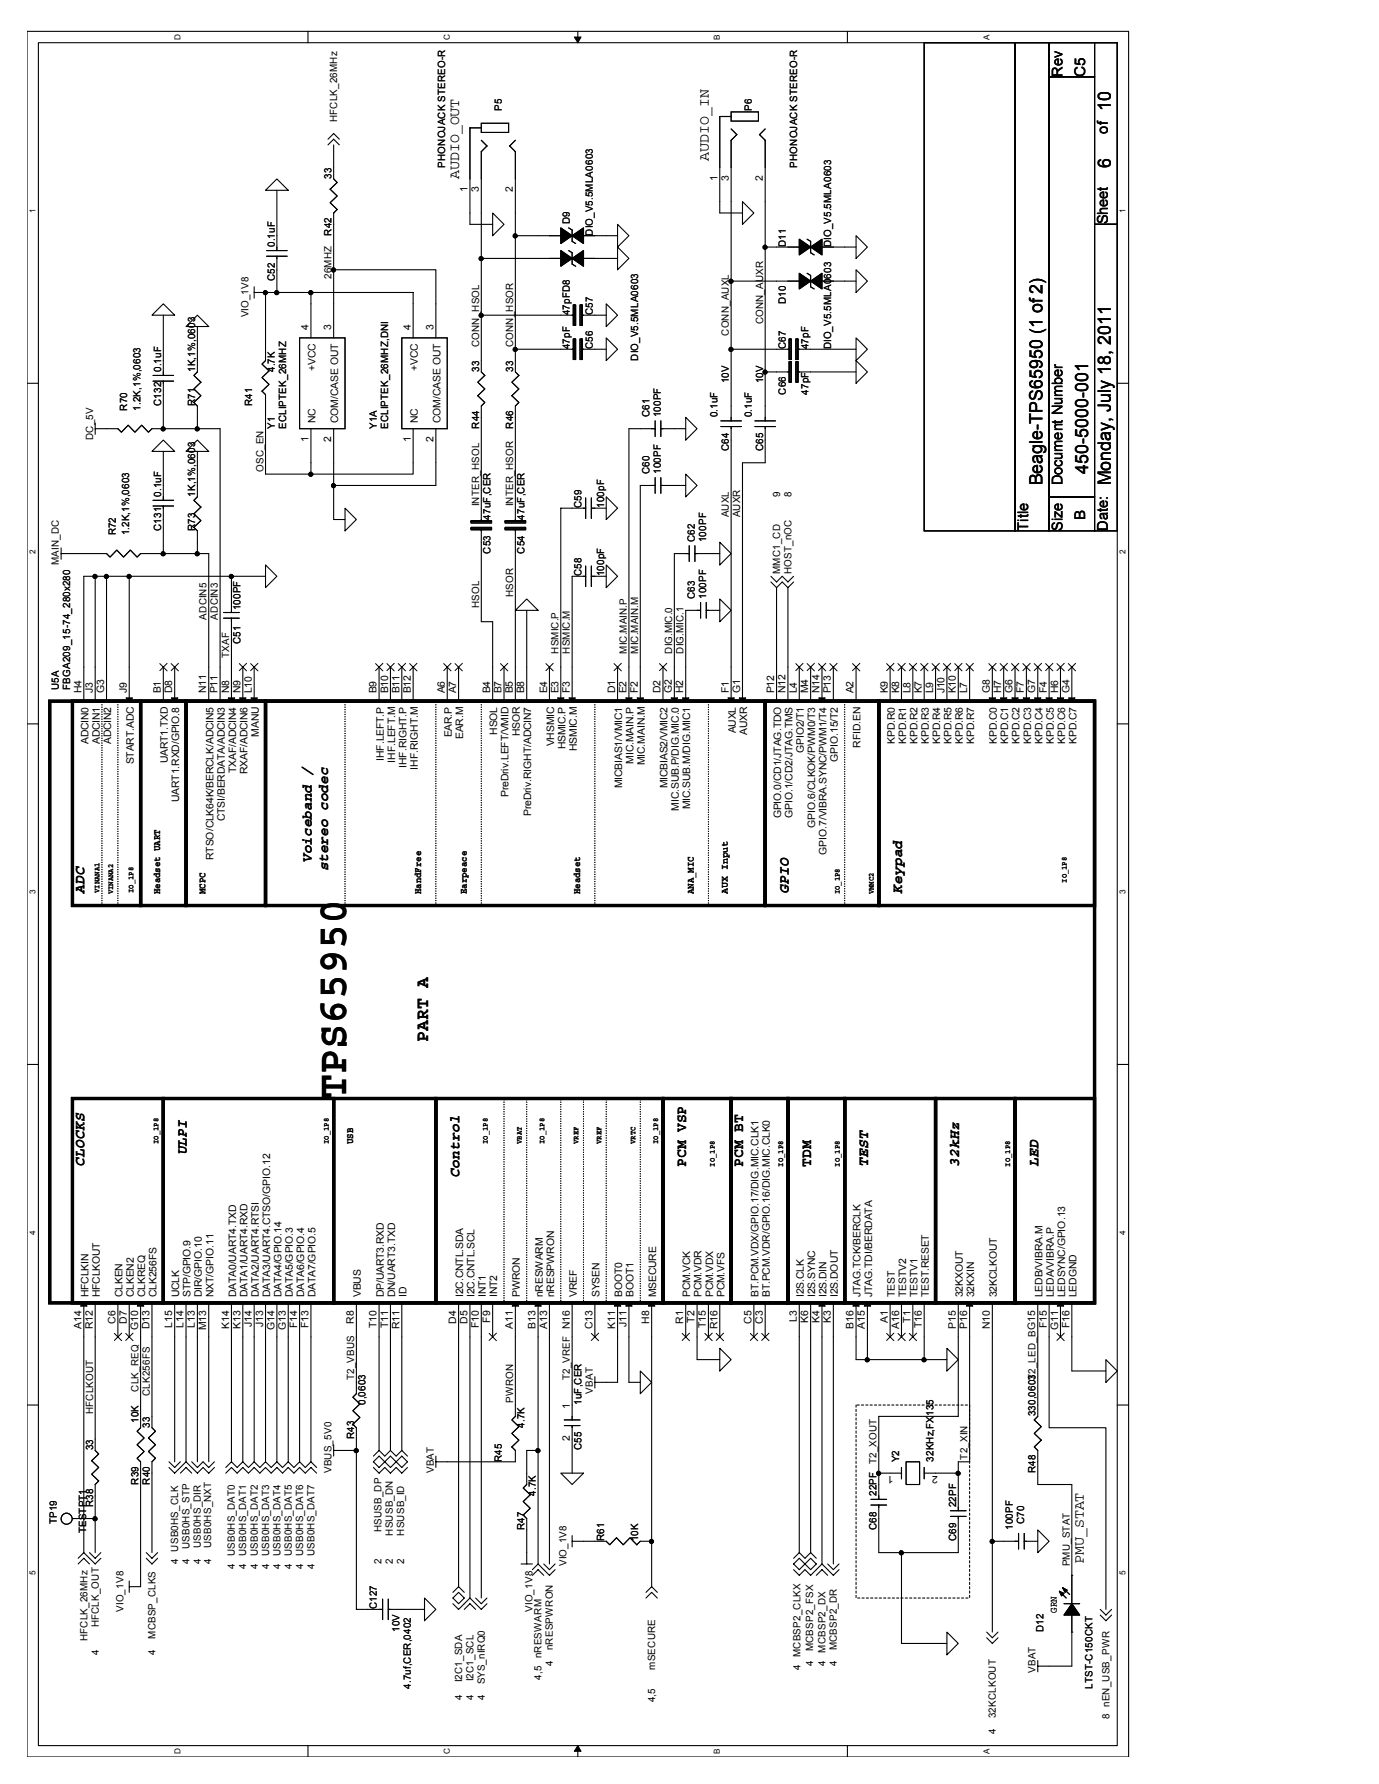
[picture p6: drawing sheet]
<svg xmlns="http://www.w3.org/2000/svg" width="216mm" height="279mm" viewBox="0 0 216 279" stroke-linecap="round" stroke-linejoin="round" font-family="sans-serif">
<defs><g id="words">
<text font-size="6.6" x="54.2" y="172" transform="rotate(-90 54.2 172)">TPS65950</text>
<g font-size="2.8">
<text x="173.9" y="17.4" transform="rotate(-90 173.9 17.4)">10</text>
<text x="173.9" y="26.2" transform="rotate(-90 173.9 26.2)">6</text>
<text x="163.2" y="76" transform="rotate(-90 163.2 76)">Beagle-TPS65950 (1 of 2)</text>
<text x="170.3" y="74.3" transform="rotate(-90 170.3 74.3)">450-5000-001</text>
<text x="173.9" y="76" transform="rotate(-90 173.9 76)">Monday, July 18, 2011</text>
<text x="67.1" y="163.2" transform="rotate(-90 67.1 163.2)">PART A</text>
</g>
<g font-size="2.3">
<text x="166.3" y="12" transform="rotate(-90 166.3 12)">Rev</text>
<text x="169.9" y="12" transform="rotate(-90 169.9 12)">C5</text>
<text x="173.4" y="20.9" transform="rotate(-90 173.4 20.9)">of</text>
<text x="71.9" y="28" transform="rotate(-90 71.9 28)">AUDIO_OUT</text>
<text x="111" y="25.2" transform="rotate(-90 111 25.2)">AUDIO_IN</text>
<text x="173.4" y="35.1" transform="rotate(-90 173.4 35.1)">Sheet</text>
<text x="166.3" y="76" transform="rotate(-90 166.3 76)">Document Number</text>
<text x="161" y="83.1" transform="rotate(-90 161 83.1)">Title</text>
<text x="166.3" y="83.1" transform="rotate(-90 166.3 83.1)">Size</text>
<text x="169.9" y="81.4" transform="rotate(-90 169.9 81.4)">B</text>
<text x="173.4" y="83.1" transform="rotate(-90 173.4 83.1)">Date:</text>
<text x="48.8" y="135.1" transform="rotate(-90 48.8 135.1)">Voiceband /</text>
<text x="51.4" y="136.5" transform="rotate(-90 51.4 136.5)">stereo codec</text>
<text x="13.3" y="140" transform="rotate(-90 13.3 140)">ADC</text>
<text x="123.5" y="140" transform="rotate(-90 123.5 140)">GPIO</text>
<text x="141.3" y="140" transform="rotate(-90 141.3 140)">Keypad</text>
<text x="13.3" y="182.7" transform="rotate(-90 13.3 182.7)">CLOCKS</text>
<text x="29.3" y="180.9" transform="rotate(-90 29.3 180.9)">ULPI</text>
<text x="71.9" y="184.5" transform="rotate(-90 71.9 184.5)">Control</text>
<text x="107.4" y="182.7" transform="rotate(-90 107.4 182.7)">PCM VSP</text>
<text x="116.3" y="182.7" transform="rotate(-90 116.3 182.7)">PCM BT</text>
<text x="127" y="182.7" transform="rotate(-90 127 182.7)">TDM</text>
<text x="135.9" y="182.7" transform="rotate(-90 135.9 182.7)">TEST</text>
<text x="150.2" y="182.7" transform="rotate(-90 150.2 182.7)">32kHz</text>
<text x="162.6" y="182.7" transform="rotate(-90 162.6 182.7)">LED</text>
<text x="169.7" y="244.9" transform="rotate(-90 169.7 244.9)">PMU_STAT</text>
</g>
<g font-size="1.6">
<text x="78.6" y="17.4" transform="rotate(-90 78.6 17.4)">P5</text>
<text x="117.7" y="17.4" transform="rotate(-90 117.7 17.4)">P6</text>
<text x="52.8" y="19.1" transform="rotate(-90 52.8 19.1)">HFCLK_26MHz</text>
<text x="51.9" y="28" transform="rotate(-90 51.9 28)">33</text>
<text x="69.7" y="26.2" transform="rotate(-90 69.7 26.2)">PHONOJACK STEREO-R</text>
<text x="112.3" y="28.4" transform="rotate(-90 112.3 28.4)">1</text>
<text x="114.1" y="28.4" transform="rotate(-90 114.1 28.4)">3</text>
<text x="119.4" y="28.4" transform="rotate(-90 119.4 28.4)">2</text>
<text x="124.8" y="26.2" transform="rotate(-90 124.8 26.2)">PHONOJACK STEREO-R</text>
<text x="73.2" y="30.1" transform="rotate(-90 73.2 30.1)">1</text>
<text x="75" y="30.1" transform="rotate(-90 75 30.1)">3</text>
<text x="80.3" y="30.1" transform="rotate(-90 80.3 30.1)">2</text>
<text x="89.2" y="35.1" transform="rotate(-90 89.2 35.1)">D9</text>
<text x="43" y="38.7" transform="rotate(-90 43 38.7)">0.1uF</text>
<text x="51.9" y="36.9" transform="rotate(-90 51.9 36.9)">R42</text>
<text x="92.8" y="36.9" transform="rotate(-90 92.8 36.9)">DIO_V5.5MLA0603</text>
<text x="123" y="38.7" transform="rotate(-90 123 38.7)">D11</text>
<text x="130.1" y="38.7" transform="rotate(-90 130.1 38.7)">DIO_V5.5MLA0603</text>
<text x="43" y="44" transform="rotate(-90 43 44)">C52</text>
<text x="51.9" y="43.7" transform="rotate(-90 51.9 43.7)">26MHZ</text>
<text x="123" y="47.6" transform="rotate(-90 123 47.6)">D10</text>
<text x="38.9" y="49.7" transform="rotate(-90 38.9 49.7)">VIO_1V8</text>
<text x="48.3" y="51.7" transform="rotate(-90 48.3 51.7)">4</text>
<text x="51.9" y="51.7" transform="rotate(-90 51.9 51.7)">3</text>
<text x="64.3" y="51.7" transform="rotate(-90 64.3 51.7)">4</text>
<text x="67.9" y="51.7" transform="rotate(-90 67.9 51.7)">3</text>
<text x="89.2" y="49.4" transform="rotate(-90 89.2 49.4)">47pFD8</text>
<text x="92.8" y="49.4" transform="rotate(-90 92.8 49.4)">C57</text>
<text x="114.1" y="52.6" transform="rotate(-90 114.1 52.6)">CONN_AUXL</text>
<text x="119.5" y="50.8" transform="rotate(-90 119.5 50.8)">CONN_AUXR</text>
<text x="25.2" y="58.3" transform="rotate(-90 25.2 58.3)">0.1uF</text>
<text x="30.6" y="58.3" transform="rotate(-90 30.6 58.3)">1K,1%,0603</text>
<text x="43" y="58.3" transform="rotate(-90 43 58.3)">4.7K</text>
<text x="49.4" y="58.1" transform="rotate(-90 49.4 58.1)">+VCC</text>
<text x="65.4" y="58.1" transform="rotate(-90 65.4 58.1)">+VCC</text>
<text x="75" y="58.3" transform="rotate(-90 75 58.3)">33</text>
<text x="75" y="54.4" transform="rotate(-90 75 54.4)">CONN_HSOL</text>
<text x="80.3" y="58.3" transform="rotate(-90 80.3 58.3)">33</text>
<text x="80.3" y="54.4" transform="rotate(-90 80.3 54.4)">CONN_HSOR</text>
<text x="89.2" y="54.7" transform="rotate(-90 89.2 54.7)">47pF</text>
<text x="92.8" y="54.7" transform="rotate(-90 92.8 54.7)">C56</text>
<text x="99.9" y="56.5" transform="rotate(-90 99.9 56.5)">DIO_V5.5MLA0603</text>
<text x="123" y="54.7" transform="rotate(-90 123 54.7)">C67</text>
<text x="126.6" y="54.7" transform="rotate(-90 126.6 54.7)">47pF</text>
<text x="130.1" y="54.7" transform="rotate(-90 130.1 54.7)">DIO_V5.5MLA0603</text>
<text x="19.9" y="64.3" transform="rotate(-90 19.9 64.3)">R70</text>
<text x="22" y="64.3" transform="rotate(-90 22 64.3)">1.2K,1%,0603</text>
<text x="25.2" y="63.6" transform="rotate(-90 25.2 63.6)">C132</text>
<text x="30.6" y="63.6" transform="rotate(-90 30.6 63.6)">R71</text>
<text x="39.5" y="63.6" transform="rotate(-90 39.5 63.6)">R41</text>
<text x="101.7" y="65.4" transform="rotate(-90 101.7 65.4)">C61</text>
<text x="103.5" y="65.4" transform="rotate(-90 103.5 65.4)">100PF</text>
<text x="112.4" y="65.4" transform="rotate(-90 112.4 65.4)">0.1uF</text>
<text x="114.1" y="60" transform="rotate(-90 114.1 60)">10V</text>
<text x="117.7" y="65.4" transform="rotate(-90 117.7 65.4)">0.1uF</text>
<text x="119.5" y="60" transform="rotate(-90 119.5 60)">10V</text>
<text x="123" y="61.8" transform="rotate(-90 123 61.8)">C66</text>
<text x="126.6" y="61.8" transform="rotate(-90 126.6 61.8)">47pF</text>
<text x="14.6" y="68.9" transform="rotate(-90 14.6 68.9)">DC_5V</text>
<text x="43" y="67.1" transform="rotate(-90 43 67.1)">Y1</text>
<text x="44.8" y="67.1" transform="rotate(-90 44.8 67.1)">ECLIPTEK_26MHZ</text>
<text x="48.3" y="69.3" transform="rotate(-90 48.3 69.3)">1</text>
<text x="49.4" y="66.3" transform="rotate(-90 49.4 66.3)">NC</text>
<text x="51.9" y="69.3" transform="rotate(-90 51.9 69.3)">2</text>
<text x="53" y="66.3" transform="rotate(-90 53 66.3)">COM/CASE OUT</text>
<text x="59" y="67.1" transform="rotate(-90 59 67.1)">Y1A</text>
<text x="60.8" y="67.1" transform="rotate(-90 60.8 67.1)">ECLIPTEK_26MHZ,DNI</text>
<text x="64.3" y="69.3" transform="rotate(-90 64.3 69.3)">1</text>
<text x="65.4" y="66.3" transform="rotate(-90 65.4 66.3)">NC</text>
<text x="67.9" y="69.3" transform="rotate(-90 67.9 69.3)">2</text>
<text x="69" y="66.3" transform="rotate(-90 69 66.3)">COM/CASE OUT</text>
<text x="75" y="67.1" transform="rotate(-90 75 67.1)">R44</text>
<text x="80.3" y="67.1" transform="rotate(-90 80.3 67.1)">R46</text>
<text x="114.1" y="70.7" transform="rotate(-90 114.1 70.7)">C64</text>
<text x="119.5" y="70.7" transform="rotate(-90 119.5 70.7)">C65</text>
<text x="25.2" y="77.8" transform="rotate(-90 25.2 77.8)">0.1uF</text>
<text x="30.6" y="77.8" transform="rotate(-90 30.6 77.8)">1K,1%,0603</text>
<text x="41.2" y="73.9" transform="rotate(-90 41.2 73.9)">OSC_EN</text>
<text x="101.7" y="74.3" transform="rotate(-90 101.7 74.3)">C60</text>
<text x="103.5" y="74.3" transform="rotate(-90 103.5 74.3)">100PF</text>
<text x="122.1" y="77.8" transform="rotate(-90 122.1 77.8)">9</text>
<text x="123.9" y="77.8" transform="rotate(-90 123.9 77.8)">8</text>
<text x="18.1" y="83.9" transform="rotate(-90 18.1 83.9)">R72</text>
<text x="20.2" y="83.9" transform="rotate(-90 20.2 83.9)">1.2K,1%,0603</text>
<text x="25.2" y="83.1" transform="rotate(-90 25.2 83.1)">C131</text>
<text x="30.6" y="83.1" transform="rotate(-90 30.6 83.1)">R73</text>
<text x="75" y="79.2" transform="rotate(-90 75 79.2)">INTER_HSOL</text>
<text x="76.8" y="81.4" transform="rotate(-90 76.8 81.4)">47uF,CER</text>
<text x="80.3" y="79.2" transform="rotate(-90 80.3 79.2)">INTER_HSOR</text>
<text x="82.1" y="81.4" transform="rotate(-90 82.1 81.4)">47uF,CER</text>
<text x="91" y="79.6" transform="rotate(-90 91 79.6)">C59</text>
<text x="94.6" y="79.6" transform="rotate(-90 94.6 79.6)">100pF</text>
<text x="114.1" y="81" transform="rotate(-90 114.1 81)">AUXL</text>
<text x="115.9" y="81" transform="rotate(-90 115.9 81)">AUXR</text>
<text x="9.2" y="88.5" transform="rotate(-90 9.2 88.5)">MAIN_DC</text>
<text x="76.8" y="86.7" transform="rotate(-90 76.8 86.7)">C53</text>
<text x="82.1" y="86.7" transform="rotate(-90 82.1 86.7)">C54</text>
<text x="108.8" y="84.9" transform="rotate(-90 108.8 84.9)">C62</text>
<text x="110.6" y="84.9" transform="rotate(-90 110.6 84.9)">100PF</text>
<text x="122.1" y="89.9" transform="rotate(-90 122.1 89.9)">MMC1_CD</text>
<text x="123.9" y="89.9" transform="rotate(-90 123.9 89.9)">HOST_nOC</text>
<text x="37.7" y="95.6" transform="rotate(-90 37.7 95.6)">100PF</text>
<text x="75" y="95.3" transform="rotate(-90 75 95.3)">HSOL</text>
<text x="80.3" y="93.5" transform="rotate(-90 80.3 93.5)">HSOR</text>
<text x="91" y="90.3" transform="rotate(-90 91 90.3)">C58</text>
<text x="94.6" y="90.3" transform="rotate(-90 94.6 90.3)">100pF</text>
<text x="108.8" y="93.8" transform="rotate(-90 108.8 93.8)">C63</text>
<text x="110.6" y="93.8" transform="rotate(-90 110.6 93.8)">100PF</text>
<text x="32.3" y="97" transform="rotate(-90 32.3 97)">ADCIN5</text>
<text x="34.1" y="97" transform="rotate(-90 34.1 97)">ADCIN3</text>
<text x="37.7" y="100.9" transform="rotate(-90 37.7 100.9)">C51</text>
<text x="35.9" y="103.1" transform="rotate(-90 35.9 103.1)">TXAF</text>
<text x="87.5" y="102.4" transform="rotate(-90 87.5 102.4)">HSMIC.P</text>
<text x="89.2" y="102.4" transform="rotate(-90 89.2 102.4)">HSMIC.M</text>
<text x="98.1" y="102.4" transform="rotate(-90 98.1 102.4)">MIC.MAIN.P</text>
<text x="99.9" y="102.4" transform="rotate(-90 99.9 102.4)">MIC.MAIN.M</text>
<text x="105.2" y="102.4" transform="rotate(-90 105.2 102.4)">DIG.MIC.0</text>
<text x="107" y="102.4" transform="rotate(-90 107 102.4)">DIG.MIC.1</text>
<text x="9.2" y="108" transform="rotate(-90 9.2 108)">U5A</text>
<text x="11" y="108" transform="rotate(-90 11 108)">FBGA209_15-74_280x280</text>
<text x="12.7" y="108.6" transform="rotate(-90 12.7 108.6)">H4</text>
<text x="14.5" y="108.6" transform="rotate(-90 14.5 108.6)">J3</text>
<text x="16.3" y="108.6" transform="rotate(-90 16.3 108.6)">G3</text>
<text x="19.9" y="108.6" transform="rotate(-90 19.9 108.6)">J9</text>
<text x="25.2" y="108.6" transform="rotate(-90 25.2 108.6)">B1</text>
<text x="27" y="108.6" transform="rotate(-90 27 108.6)">D8</text>
<text x="32.3" y="108.6" transform="rotate(-90 32.3 108.6)">N11</text>
<text x="34.1" y="108.6" transform="rotate(-90 34.1 108.6)">P11</text>
<text x="35.9" y="108.6" transform="rotate(-90 35.9 108.6)">N8</text>
<text x="37.6" y="108.6" transform="rotate(-90 37.6 108.6)">N9</text>
<text x="39.4" y="108.6" transform="rotate(-90 39.4 108.6)">L10</text>
<text x="59" y="108.6" transform="rotate(-90 59 108.6)">B9</text>
<text x="60.7" y="108.6" transform="rotate(-90 60.7 108.6)">B10</text>
<text x="62.5" y="108.6" transform="rotate(-90 62.5 108.6)">B11</text>
<text x="64.3" y="108.6" transform="rotate(-90 64.3 108.6)">B12</text>
<text x="69.6" y="108.6" transform="rotate(-90 69.6 108.6)">A6</text>
<text x="71.4" y="108.6" transform="rotate(-90 71.4 108.6)">A7</text>
<text x="76.7" y="108.6" transform="rotate(-90 76.7 108.6)">B4</text>
<text x="78.5" y="108.6" transform="rotate(-90 78.5 108.6)">B7</text>
<text x="80.3" y="108.6" transform="rotate(-90 80.3 108.6)">B5</text>
<text x="82.1" y="108.6" transform="rotate(-90 82.1 108.6)">B8</text>
<text x="85.6" y="108.6" transform="rotate(-90 85.6 108.6)">E4</text>
<text x="87.4" y="108.6" transform="rotate(-90 87.4 108.6)">E3</text>
<text x="89.2" y="108.6" transform="rotate(-90 89.2 108.6)">F3</text>
<text x="96.3" y="108.6" transform="rotate(-90 96.3 108.6)">D1</text>
<text x="98.1" y="108.6" transform="rotate(-90 98.1 108.6)">E2</text>
<text x="99.9" y="108.6" transform="rotate(-90 99.9 108.6)">F2</text>
<text x="103.4" y="108.6" transform="rotate(-90 103.4 108.6)">D2</text>
<text x="105.2" y="108.6" transform="rotate(-90 105.2 108.6)">G2</text>
<text x="107" y="108.6" transform="rotate(-90 107 108.6)">H2</text>
<text x="114.1" y="108.6" transform="rotate(-90 114.1 108.6)">F1</text>
<text x="115.9" y="108.6" transform="rotate(-90 115.9 108.6)">G1</text>
<text x="121.2" y="108.6" transform="rotate(-90 121.2 108.6)">P12</text>
<text x="123" y="108.6" transform="rotate(-90 123 108.6)">N12</text>
<text x="124.8" y="108.6" transform="rotate(-90 124.8 108.6)">L4</text>
<text x="126.5" y="108.6" transform="rotate(-90 126.5 108.6)">M4</text>
<text x="128.3" y="108.6" transform="rotate(-90 128.3 108.6)">N14</text>
<text x="130.1" y="108.6" transform="rotate(-90 130.1 108.6)">P13</text>
<text x="133.6" y="108.6" transform="rotate(-90 133.6 108.6)">A2</text>
<text x="139" y="108.6" transform="rotate(-90 139 108.6)">K9</text>
<text x="140.8" y="108.6" transform="rotate(-90 140.8 108.6)">K8</text>
<text x="142.5" y="108.6" transform="rotate(-90 142.5 108.6)">L8</text>
<text x="144.3" y="108.6" transform="rotate(-90 144.3 108.6)">K7</text>
<text x="146.1" y="108.6" transform="rotate(-90 146.1 108.6)">L9</text>
<text x="147.9" y="108.6" transform="rotate(-90 147.9 108.6)">J10</text>
<text x="149.6" y="108.6" transform="rotate(-90 149.6 108.6)">K10</text>
<text x="151.4" y="108.6" transform="rotate(-90 151.4 108.6)">L7</text>
<text x="155" y="108.6" transform="rotate(-90 155 108.6)">G8</text>
<text x="156.8" y="108.6" transform="rotate(-90 156.8 108.6)">H7</text>
<text x="158.5" y="108.6" transform="rotate(-90 158.5 108.6)">G6</text>
<text x="160.3" y="108.6" transform="rotate(-90 160.3 108.6)">F7</text>
<text x="162.1" y="108.6" transform="rotate(-90 162.1 108.6)">G7</text>
<text x="163.9" y="108.6" transform="rotate(-90 163.9 108.6)">F4</text>
<text x="165.6" y="108.6" transform="rotate(-90 165.6 108.6)">H6</text>
<text x="167.4" y="108.6" transform="rotate(-90 167.4 108.6)">G4</text>
<text x="13.8" y="116.5" transform="rotate(-90 13.8 116.5)">ADCIN0</text>
<text x="15.6" y="116.5" transform="rotate(-90 15.6 116.5)">ADCIN1</text>
<text x="17.4" y="116.5" transform="rotate(-90 17.4 116.5)">ADCIN2</text>
<text x="21" y="119.7" transform="rotate(-90 21 119.7)">START.ADC</text>
<text x="26.3" y="119.5" transform="rotate(-90 26.3 119.5)">UART1.TXD</text>
<text x="40.5" y="115.4" transform="rotate(-90 40.5 115.4)">MANU</text>
<text x="60.1" y="119.2" transform="rotate(-90 60.1 119.2)">IHF.LEFT.P</text>
<text x="61.8" y="119.4" transform="rotate(-90 61.8 119.4)">IHF.LEFT.M</text>
<text x="70.7" y="115.5" transform="rotate(-90 70.7 115.5)">EAR.P</text>
<text x="72.5" y="115.7" transform="rotate(-90 72.5 115.7)">EAR.M</text>
<text x="77.9" y="115.1" transform="rotate(-90 77.9 115.1)">HSOL</text>
<text x="81.4" y="115.3" transform="rotate(-90 81.4 115.3)">HSOR</text>
<text x="86.7" y="116.9" transform="rotate(-90 86.7 116.9)">VHSMIC</text>
<text x="88.5" y="117.3" transform="rotate(-90 88.5 117.3)">HSMIC.P</text>
<text x="90.3" y="117.6" transform="rotate(-90 90.3 117.6)">HSMIC.M</text>
<text x="99.2" y="119.6" transform="rotate(-90 99.2 119.6)">MIC.MAIN.P</text>
<text x="101" y="119.8" transform="rotate(-90 101 119.8)">MIC.MAIN.M</text>
<text x="115.2" y="114.9" transform="rotate(-90 115.2 114.9)">AUXL</text>
<text x="117" y="115.1" transform="rotate(-90 117 115.1)">AUXR</text>
<text x="125.9" y="118" transform="rotate(-90 125.9 118)">GPIO2/T1</text>
<text x="131.2" y="119.3" transform="rotate(-90 131.2 119.3)">GPIO.15/T2</text>
<text x="134.7" y="117.1" transform="rotate(-90 134.7 117.1)">RFID.EN</text>
<text x="140.1" y="116.5" transform="rotate(-90 140.1 116.5)">KPD.R0</text>
<text x="141.9" y="116.5" transform="rotate(-90 141.9 116.5)">KPD.R1</text>
<text x="143.6" y="116.5" transform="rotate(-90 143.6 116.5)">KPD.R2</text>
<text x="145.4" y="116.5" transform="rotate(-90 145.4 116.5)">KPD.R3</text>
<text x="147.2" y="116.5" transform="rotate(-90 147.2 116.5)">KPD.R4</text>
<text x="149" y="116.5" transform="rotate(-90 149 116.5)">KPD.R5</text>
<text x="150.7" y="116.5" transform="rotate(-90 150.7 116.5)">KPD.R6</text>
<text x="152.5" y="116.5" transform="rotate(-90 152.5 116.5)">KPD.R7</text>
<text x="156.1" y="116.5" transform="rotate(-90 156.1 116.5)">KPD.C0</text>
<text x="157.9" y="116.5" transform="rotate(-90 157.9 116.5)">KPD.C1</text>
<text x="159.6" y="116.5" transform="rotate(-90 159.6 116.5)">KPD.C2</text>
<text x="161.4" y="116.5" transform="rotate(-90 161.4 116.5)">KPD.C3</text>
<text x="163.2" y="116.5" transform="rotate(-90 163.2 116.5)">KPD.C4</text>
<text x="165" y="116.5" transform="rotate(-90 165 116.5)">KPD.C5</text>
<text x="166.8" y="116.5" transform="rotate(-90 166.8 116.5)">KPD.C6</text>
<text x="168.5" y="116.5" transform="rotate(-90 168.5 116.5)">KPD.C7</text>
<text x="28.1" y="125.6" transform="rotate(-90 28.1 125.6)">UART1.RXD/GPIO.8</text>
<text x="37" y="121.1" transform="rotate(-90 37 121.1)">TXAF/ADCIN4</text>
<text x="38.7" y="121.2" transform="rotate(-90 38.7 121.2)">RXAF/ADCIN6</text>
<text x="63.6" y="120.3" transform="rotate(-90 63.6 120.3)">IHF.RIGHT.P</text>
<text x="65.4" y="120.5" transform="rotate(-90 65.4 120.5)">IHF.RIGHT.M</text>
<text x="79.6" y="124.8" transform="rotate(-90 79.6 124.8)">PreDriv.LEFT/VMID</text>
<text x="97.4" y="123.5" transform="rotate(-90 97.4 123.5)">MICBIAS1/VMIC1</text>
<text x="104.5" y="123.5" transform="rotate(-90 104.5 123.5)">MICBIAS2/VMIC2</text>
<text x="35.2" y="128.6" transform="rotate(-90 35.2 128.6)">CTSI/BERDATA/ADCIN3</text>
<text x="83.2" y="127.8" transform="rotate(-90 83.2 127.8)">PreDriv.RIGHT/ADCIN7</text>
<text x="106.3" y="127" transform="rotate(-90 106.3 127)">MIC.SUB.P/DIG.MIC.0</text>
<text x="108.1" y="126.7" transform="rotate(-90 108.1 126.7)">MIC.SUB.M/DIG.MIC1</text>
<text x="122.3" y="128.2" transform="rotate(-90 122.3 128.2)">GPIO.0/CD1/JTAG.TDO</text>
<text x="124.1" y="128.1" transform="rotate(-90 124.1 128.1)">GPIO.1/CD2/JTAG.TMS</text>
<text x="127.6" y="129.7" transform="rotate(-90 127.6 129.7)">GPIO.6/CLKOK/PWM0/T3</text>
<text x="33.4" y="134.7" transform="rotate(-90 33.4 134.7)">RTSO/CLK64K/BERCLK/ADCIN5</text>
<text x="129.4" y="133.9" transform="rotate(-90 129.4 133.9)">GPIO.7/VIBRA.SYNC/PWM1/T4</text>
<text x="25.1" y="140" transform="rotate(-90 25.1 140)">Headset UART</text>
<text x="32.2" y="140" transform="rotate(-90 32.2 140)">MCPC</text>
<text x="66" y="140" transform="rotate(-90 66 140)">HandFree</text>
<text x="73.1" y="140" transform="rotate(-90 73.1 140)">Earpeace</text>
<text x="90.8" y="140" transform="rotate(-90 90.8 140)">Headset</text>
<text x="108.6" y="140" transform="rotate(-90 108.6 140)">ANA_MIC</text>
<text x="114" y="140" transform="rotate(-90 114 140)">AUX Input</text>
<text x="55.3" y="179.2" transform="rotate(-90 55.3 179.2)">USB</text>
<text x="13.8" y="203.2" transform="rotate(-90 13.8 203.2)">HFCLKIN</text>
<text x="15.6" y="203.2" transform="rotate(-90 15.6 203.2)">HFCLKOUT</text>
<text x="19.2" y="203.2" transform="rotate(-90 19.2 203.2)">CLKEN</text>
<text x="21" y="203.2" transform="rotate(-90 21 203.2)">CLKEN2</text>
<text x="22.7" y="203.2" transform="rotate(-90 22.7 203.2)">CLKREQ</text>
<text x="24.5" y="203.2" transform="rotate(-90 24.5 203.2)">CLK256FS</text>
<text x="28.1" y="203.2" transform="rotate(-90 28.1 203.2)">UCLK</text>
<text x="29.8" y="203.2" transform="rotate(-90 29.8 203.2)">STP/GPIO.9</text>
<text x="31.6" y="203.2" transform="rotate(-90 31.6 203.2)">DIR/GPIO.10</text>
<text x="33.4" y="203.2" transform="rotate(-90 33.4 203.2)">NXT/GPIO.11</text>
<text x="37" y="203.2" transform="rotate(-90 37 203.2)">DATA0/UART4.TXD</text>
<text x="38.7" y="203.2" transform="rotate(-90 38.7 203.2)">DATA1/UART4.RXD</text>
<text x="40.5" y="203.2" transform="rotate(-90 40.5 203.2)">DATA2/UART4.RTSI</text>
<text x="42.3" y="203.2" transform="rotate(-90 42.3 203.2)">DATA3/UART4.CTSO/GPIO.12</text>
<text x="44.1" y="203.2" transform="rotate(-90 44.1 203.2)">DATA4/GPIO.14</text>
<text x="45.8" y="203.2" transform="rotate(-90 45.8 203.2)">DATA5/GPIO.3</text>
<text x="47.6" y="203.2" transform="rotate(-90 47.6 203.2)">DATA6/GPIO.4</text>
<text x="49.4" y="203.2" transform="rotate(-90 49.4 203.2)">DATA7/GPIO.5</text>
<text x="56.5" y="203.2" transform="rotate(-90 56.5 203.2)">VBUS</text>
<text x="60.1" y="203.2" transform="rotate(-90 60.1 203.2)">DP/UART3.RXD</text>
<text x="61.8" y="203.2" transform="rotate(-90 61.8 203.2)">DN/UART3.TXD</text>
<text x="63.6" y="203.2" transform="rotate(-90 63.6 203.2)">ID</text>
<text x="72.5" y="203.2" transform="rotate(-90 72.5 203.2)">I2C.CNTL.SDA</text>
<text x="74.3" y="203.2" transform="rotate(-90 74.3 203.2)">I2C.CNTL.SCL</text>
<text x="76.1" y="203.2" transform="rotate(-90 76.1 203.2)">INT1</text>
<text x="77.9" y="203.2" transform="rotate(-90 77.9 203.2)">INT2</text>
<text x="81.4" y="203.2" transform="rotate(-90 81.4 203.2)">PWRON</text>
<text x="85" y="203.2" transform="rotate(-90 85 203.2)">nRESWARM</text>
<text x="86.7" y="203.2" transform="rotate(-90 86.7 203.2)">nRESPWRON</text>
<text x="90.3" y="203.2" transform="rotate(-90 90.3 203.2)">VREF</text>
<text x="93.9" y="203.2" transform="rotate(-90 93.9 203.2)">SYSEN</text>
<text x="97.4" y="203.2" transform="rotate(-90 97.4 203.2)">BOOT0</text>
<text x="99.2" y="203.2" transform="rotate(-90 99.2 203.2)">BOOT1</text>
<text x="102.7" y="203.2" transform="rotate(-90 102.7 203.2)">MSECURE</text>
<text x="108.1" y="203.2" transform="rotate(-90 108.1 203.2)">PCM.VCK</text>
<text x="109.9" y="203.2" transform="rotate(-90 109.9 203.2)">PCM.VDR</text>
<text x="111.6" y="203.2" transform="rotate(-90 111.6 203.2)">PCM.VDX</text>
<text x="113.4" y="203.2" transform="rotate(-90 113.4 203.2)">PCM.VFS</text>
<text x="118.7" y="203.2" transform="rotate(-90 118.7 203.2)">BT.PCM.VDX/GPIO.17/DIG.MIC.CLK1</text>
<text x="120.5" y="203.2" transform="rotate(-90 120.5 203.2)">BT.PCM.VDR/GPIO.16/DIG.MIC.CLK0</text>
<text x="125.9" y="203.2" transform="rotate(-90 125.9 203.2)">I2S.CLK</text>
<text x="127.6" y="203.2" transform="rotate(-90 127.6 203.2)">I2S.SYNC</text>
<text x="129.4" y="203.2" transform="rotate(-90 129.4 203.2)">I2S.DIN</text>
<text x="131.2" y="203.2" transform="rotate(-90 131.2 203.2)">I2S.DOUT</text>
<text x="134.7" y="203.2" transform="rotate(-90 134.7 203.2)">JTAG.TCK/BERCLK</text>
<text x="136.5" y="203.2" transform="rotate(-90 136.5 203.2)">JTAG.TDI/BERDATA</text>
<text x="140.1" y="203.2" transform="rotate(-90 140.1 203.2)">TEST</text>
<text x="141.9" y="203.2" transform="rotate(-90 141.9 203.2)">TESTV2</text>
<text x="143.6" y="203.2" transform="rotate(-90 143.6 203.2)">TESTV1</text>
<text x="145.4" y="203.2" transform="rotate(-90 145.4 203.2)">TEST.RESET</text>
<text x="150.7" y="203.2" transform="rotate(-90 150.7 203.2)">32KXOUT</text>
<text x="152.5" y="203.2" transform="rotate(-90 152.5 203.2)">32KXIN</text>
<text x="156.1" y="203.2" transform="rotate(-90 156.1 203.2)">32KCLKOUT</text>
<text x="163.2" y="203.2" transform="rotate(-90 163.2 203.2)">LEDB/VIBRA.M</text>
<text x="165" y="203.2" transform="rotate(-90 165 203.2)">LEDA/VIBRA.P</text>
<text x="166.8" y="203.2" transform="rotate(-90 166.8 203.2)">LEDSYNC/GPIO.13</text>
<text x="168.5" y="203.2" transform="rotate(-90 168.5 203.2)">LEDGND</text>
<text x="12.7" y="208.1" transform="rotate(-90 12.7 208.1)">A14</text>
<text x="14.5" y="208.2" transform="rotate(-90 14.5 208.2)">R12</text>
<text x="18.1" y="207.3" transform="rotate(-90 18.1 207.3)">C6</text>
<text x="19.9" y="207.3" transform="rotate(-90 19.9 207.3)">D7</text>
<text x="21.6" y="208.3" transform="rotate(-90 21.6 208.3)">G10</text>
<text x="23.4" y="208.2" transform="rotate(-90 23.4 208.2)">D13</text>
<text x="27" y="207.9" transform="rotate(-90 27 207.9)">L15</text>
<text x="28.7" y="207.9" transform="rotate(-90 28.7 207.9)">L14</text>
<text x="30.5" y="207.9" transform="rotate(-90 30.5 207.9)">L13</text>
<text x="32.3" y="208.4" transform="rotate(-90 32.3 208.4)">M13</text>
<text x="35.9" y="208.1" transform="rotate(-90 35.9 208.1)">K14</text>
<text x="37.6" y="208.1" transform="rotate(-90 37.6 208.1)">K13</text>
<text x="39.4" y="207.9" transform="rotate(-90 39.4 207.9)">J14</text>
<text x="41.2" y="207.9" transform="rotate(-90 41.2 207.9)">J13</text>
<text x="43" y="208.3" transform="rotate(-90 43 208.3)">G14</text>
<text x="44.7" y="208.3" transform="rotate(-90 44.7 208.3)">G13</text>
<text x="46.5" y="208" transform="rotate(-90 46.5 208)">F14</text>
<text x="48.3" y="208" transform="rotate(-90 48.3 208)">F13</text>
<text x="55.4" y="207.3" transform="rotate(-90 55.4 207.3)">R8</text>
<text x="59" y="208" transform="rotate(-90 59 208)">T10</text>
<text x="60.7" y="208" transform="rotate(-90 60.7 208)">T11</text>
<text x="62.5" y="208.2" transform="rotate(-90 62.5 208.2)">R11</text>
<text x="71.4" y="207.3" transform="rotate(-90 71.4 207.3)">D4</text>
<text x="73.2" y="207.3" transform="rotate(-90 73.2 207.3)">D5</text>
<text x="75" y="208" transform="rotate(-90 75 208)">F10</text>
<text x="76.7" y="207.1" transform="rotate(-90 76.7 207.1)">F9</text>
<text x="80.3" y="208.1" transform="rotate(-90 80.3 208.1)">A11</text>
<text x="83.9" y="208.1" transform="rotate(-90 83.9 208.1)">B13</text>
<text x="85.6" y="208.1" transform="rotate(-90 85.6 208.1)">A13</text>
<text x="92.8" y="208.2" transform="rotate(-90 92.8 208.2)">C13</text>
<text x="96.3" y="208.1" transform="rotate(-90 96.3 208.1)">K11</text>
<text x="98.1" y="207.9" transform="rotate(-90 98.1 207.9)">J11</text>
<text x="101.6" y="207.3" transform="rotate(-90 101.6 207.3)">H8</text>
<text x="107" y="207.3" transform="rotate(-90 107 207.3)">R1</text>
<text x="108.8" y="207.1" transform="rotate(-90 108.8 207.1)">T2</text>
<text x="110.5" y="208" transform="rotate(-90 110.5 208)">T15</text>
<text x="112.3" y="208.2" transform="rotate(-90 112.3 208.2)">R16</text>
<text x="117.6" y="207.3" transform="rotate(-90 117.6 207.3)">C5</text>
<text x="119.4" y="207.3" transform="rotate(-90 119.4 207.3)">C3</text>
<text x="124.8" y="207.1" transform="rotate(-90 124.8 207.1)">L3</text>
<text x="126.5" y="207.2" transform="rotate(-90 126.5 207.2)">K6</text>
<text x="128.3" y="207.2" transform="rotate(-90 128.3 207.2)">K4</text>
<text x="130.1" y="207.2" transform="rotate(-90 130.1 207.2)">K3</text>
<text x="133.6" y="208.1" transform="rotate(-90 133.6 208.1)">B16</text>
<text x="135.4" y="208.1" transform="rotate(-90 135.4 208.1)">A15</text>
<text x="139" y="207.2" transform="rotate(-90 139 207.2)">A1</text>
<text x="140.8" y="208.1" transform="rotate(-90 140.8 208.1)">A16</text>
<text x="142.5" y="207.1" transform="rotate(-90 142.5 207.1)">T1</text>
<text x="144.3" y="208" transform="rotate(-90 144.3 208)">T16</text>
<text x="149.6" y="208.1" transform="rotate(-90 149.6 208.1)">P15</text>
<text x="151.4" y="208.1" transform="rotate(-90 151.4 208.1)">P16</text>
<text x="155" y="208.2" transform="rotate(-90 155 208.2)">N10</text>
<text x="163.9" y="208" transform="rotate(-90 163.9 208)">F15</text>
<text x="165.6" y="208.3" transform="rotate(-90 165.6 208.3)">G11</text>
<text x="167.4" y="208" transform="rotate(-90 167.4 208)">F16</text>
<text x="14.6" y="221.5" transform="rotate(-90 14.6 221.5)">HFCLKOUT</text>
<text x="21.7" y="217.9" transform="rotate(-90 21.7 217.9)">CLK_REQ</text>
<text x="23.5" y="218.7" transform="rotate(-90 23.5 218.7)">CLK256FS</text>
<text x="55.5" y="216.2" transform="rotate(-90 55.5 216.2)">T2_VBUS</text>
<text x="57.2" y="220" transform="rotate(-90 57.2 220)">0,0603</text>
<text x="80.3" y="219.7" transform="rotate(-90 80.3 219.7)">PWRON</text>
<text x="89.2" y="220.6" transform="rotate(-90 89.2 220.6)">1</text>
<text x="89.2" y="216.2" transform="rotate(-90 89.2 216.2)">T2_VREF N16</text>
<text x="91" y="220" transform="rotate(-90 91 220)">1uF,CER</text>
<text x="92.8" y="218.3" transform="rotate(-90 92.8 218.3)">VBAT</text>
<text x="162.1" y="221.8" transform="rotate(-90 162.1 221.8)">330,0603</text>
<text x="162.1" y="216.2" transform="rotate(-90 162.1 216.2)">T2_LED_BG15</text>
<text x="14.6" y="227.2" transform="rotate(-90 14.6 227.2)">33</text>
<text x="21.7" y="222.9" transform="rotate(-90 21.7 222.9)">10K</text>
<text x="23.5" y="223.6" transform="rotate(-90 23.5 223.6)">33</text>
<text x="55.5" y="225.4" transform="rotate(-90 55.5 225.4)">R43</text>
<text x="82.1" y="223.6" transform="rotate(-90 82.1 223.6)">4.7K</text>
<text x="89.2" y="225.7" transform="rotate(-90 89.2 225.7)">2</text>
<text x="91" y="227.2" transform="rotate(-90 91 227.2)">C55</text>
<text x="21.7" y="232.5" transform="rotate(-90 21.7 232.5)">R39</text>
<text x="23.5" y="232.5" transform="rotate(-90 23.5 232.5)">R40</text>
<text x="51.9" y="230.7" transform="rotate(-90 51.9 230.7)">VBUS_5V0</text>
<text x="67.9" y="230.7" transform="rotate(-90 67.9 230.7)">VBAT</text>
<text x="78.6" y="228.9" transform="rotate(-90 78.6 228.9)">R45</text>
<text x="137.2" y="229.3" transform="rotate(-90 137.2 229.3)">T2_XOUT</text>
<text x="139.9" y="231.1" transform="rotate(-180 139.9 231.1)">1</text>
<text x="140.8" y="228.9" transform="rotate(-90 140.8 228.9)">Y2</text>
<text x="146.1" y="228.9" transform="rotate(-90 146.1 228.9)">32KHz,FX135</text>
<text x="146.8" y="231.1" transform="rotate(-180 146.8 231.1)">2</text>
<text x="151.5" y="228.6" transform="rotate(-90 151.5 228.6)">T2_XIN</text>
<text x="162.1" y="230.7" transform="rotate(-90 162.1 230.7)">R48</text>
<text x="8.9" y="238.7" transform="rotate(-90 8.9 238.7)">TP19</text>
<text x="14.6" y="236.1" transform="rotate(-90 14.6 236.1)">R38</text>
<text x="59.7" y="239.9" transform="rotate(-90 59.7 239.9)">HSUSB_DP</text>
<text x="82.1" y="239.6" transform="rotate(-90 82.1 239.6)">R47</text>
<text x="83.9" y="234.3" transform="rotate(-90 83.9 234.3)">4.7K</text>
<text x="137.2" y="239.6" transform="rotate(-90 137.2 239.6)">C68</text>
<text x="137.2" y="234.3" transform="rotate(-90 137.2 234.3)">22PF</text>
<text x="149.7" y="236.1" transform="rotate(-90 149.7 236.1)">22PF</text>
<text x="158.6" y="239.6" transform="rotate(-90 158.6 239.6)">100PF</text>
<text x="160.4" y="238.7" transform="rotate(-90 160.4 238.7)">C70</text>
<text x="13.5" y="240.2" transform="rotate(-90 13.5 240.2)">TESTPT1</text>
<text x="27.9" y="244.9" transform="rotate(-90 27.9 244.9)">4 USB0HS_CLK</text>
<text x="29.7" y="244.9" transform="rotate(-90 29.7 244.9)">4</text>
<text x="29.7" y="242.6" transform="rotate(-90 29.7 242.6)">USB0HS_STP</text>
<text x="31.5" y="244.9" transform="rotate(-90 31.5 244.9)">4</text>
<text x="31.5" y="242.4" transform="rotate(-90 31.5 242.4)">USB0HS_DIR</text>
<text x="33.1" y="244.9" transform="rotate(-90 33.1 244.9)">4</text>
<text x="33.1" y="242.4" transform="rotate(-90 33.1 242.4)">USB0HS_NXT</text>
<text x="36.8" y="245.7" transform="rotate(-90 36.8 245.7)">4 USB0HS_DAT0</text>
<text x="38.6" y="245.7" transform="rotate(-90 38.6 245.7)">4 USB0HS_DAT1</text>
<text x="40.3" y="245.7" transform="rotate(-90 40.3 245.7)">4 USB0HS_DAT2</text>
<text x="42.1" y="245.7" transform="rotate(-90 42.1 245.7)">4 USB0HS_DAT3</text>
<text x="43.9" y="245.7" transform="rotate(-90 43.9 245.7)">4 USB0HS_DAT4</text>
<text x="45.7" y="245.7" transform="rotate(-90 45.7 245.7)">4 USB0HS_DAT5</text>
<text x="47.5" y="245.7" transform="rotate(-90 47.5 245.7)">4 USB0HS_DAT6</text>
<text x="49.2" y="245.7" transform="rotate(-90 49.2 245.7)">4 USB0HS_DAT7</text>
<text x="59.7" y="244.9" transform="rotate(-90 59.7 244.9)">2</text>
<text x="61.5" y="244.9" transform="rotate(-90 61.5 244.9)">2</text>
<text x="61.5" y="240.5" transform="rotate(-90 61.5 240.5)">HSUSB_DN</text>
<text x="63.3" y="244.9" transform="rotate(-90 63.3 244.9)">2</text>
<text x="63.3" y="240.5" transform="rotate(-90 63.3 240.5)">HSUSB_ID</text>
<text x="88.7" y="245.3" transform="rotate(-90 88.7 245.3)">VIO_1V8</text>
<text x="94.6" y="241.4" transform="rotate(-90 94.6 241.4)">R61</text>
<text x="99.9" y="241.4" transform="rotate(-90 99.9 241.4)">10K</text>
<text x="149.7" y="241.4" transform="rotate(-90 149.7 241.4)">C69</text>
<text x="167.5" y="245.3" transform="rotate(-90 167.5 245.3)">PMU_STAT</text>
<text x="13.7" y="257" transform="rotate(-90 13.7 257)">HFCLK_26MHz</text>
<text x="15.5" y="254.9" transform="rotate(-90 15.5 254.9)">HFCLK_OUT</text>
<text x="19.3" y="252.4" transform="rotate(-90 19.3 252.4)">VIO_1V8</text>
<text x="24.3" y="256.7" transform="rotate(-90 24.3 256.7)">MCBSP_CLKS</text>
<text x="59" y="252.1" transform="rotate(-90 59 252.1)">C127</text>
<text x="62.6" y="255.6" transform="rotate(-90 62.6 255.6)">10V</text>
<text x="83.4" y="252.4" transform="rotate(-90 83.4 252.4)">VIO_1V8</text>
<text x="163.4" y="255.6" transform="rotate(-90 163.4 255.6)">D12</text>
<text x="165.5" y="252.6" transform="rotate(-90 165.5 252.6)">GRN</text>
<text x="15.5" y="259.2" transform="rotate(-90 15.5 259.2)">4</text>
<text x="24.3" y="259.2" transform="rotate(-90 24.3 259.2)">4</text>
<text x="72.3" y="263.4" transform="rotate(-90 72.3 263.4)">I2C1_SDA</text>
<text x="74.1" y="263.3" transform="rotate(-90 74.1 263.3)">I2C1_SCL</text>
<text x="75.9" y="263.8" transform="rotate(-90 75.9 263.8)">SYS_nIRQ0</text>
<text x="84.8" y="263.1" transform="rotate(-90 84.8 263.1)">4,5</text>
<text x="84.8" y="259.7" transform="rotate(-90 84.8 259.7)">nRESWARM</text>
<text x="86.6" y="260.9" transform="rotate(-90 86.6 260.9)">4</text>
<text x="86.6" y="258.4" transform="rotate(-90 86.6 258.4)">nRESPWRON</text>
<text x="102.6" y="261.5" transform="rotate(-90 102.6 261.5)">mSECURE</text>
<text x="125.3" y="261.5" transform="rotate(-90 125.3 261.5)">4</text>
<text x="125.3" y="259.5" transform="rotate(-90 125.3 259.5)">MCBSP2_CLKX</text>
<text x="127.3" y="260.9" transform="rotate(-90 127.3 260.9)">4</text>
<text x="127.3" y="258.6" transform="rotate(-90 127.3 258.6)">MCBSP2_FSX</text>
<text x="129.2" y="260.9" transform="rotate(-90 129.2 260.9)">4</text>
<text x="129.2" y="258.8" transform="rotate(-90 129.2 258.8)">MCBSP2_DX</text>
<text x="131" y="260.9" transform="rotate(-90 131 260.9)">4</text>
<text x="131" y="258.4" transform="rotate(-90 131 258.4)">MCBSP2_DR</text>
<text x="162.1" y="262" transform="rotate(-90 162.1 262)">VBAT</text>
<text x="64.3" y="264.5" transform="rotate(-90 64.3 264.5)">4.7uf,CER,0402</text>
<text x="72.3" y="266.3" transform="rotate(-90 72.3 266.3)">4</text>
<text x="74.1" y="266.3" transform="rotate(-90 74.1 266.3)">4</text>
<text x="75.9" y="266.3" transform="rotate(-90 75.9 266.3)">4</text>
<text x="102.6" y="266.6" transform="rotate(-90 102.6 266.6)">4,5</text>
<text x="155.9" y="269.1" transform="rotate(-90 155.9 269.1)">32KCLKOUT</text>
<text x="171" y="264.5" transform="rotate(-90 171 264.5)">LTST-C150CKT</text>
<text x="173.7" y="269.3" transform="rotate(-90 173.7 269.3)">8 nEN_USB_PWR</text>
<text x="155.9" y="271.6" transform="rotate(-90 155.9 271.6)">4</text>
</g>
<g font-size="1.3">
<text x="28.2" y="6.2" transform="rotate(-90 28.2 6.2)">D</text>
<text x="70.4" y="6.2" transform="rotate(-90 70.4 6.2)">C</text>
<text x="112.7" y="6.2" transform="rotate(-90 112.7 6.2)">B</text>
<text x="154.9" y="6.2" transform="rotate(-90 154.9 6.2)">A</text>
<text x="5.5" y="33.4" transform="rotate(-90 5.5 33.4)">1</text>
<text x="176.2" y="33.4" transform="rotate(-90 176.2 33.4)">1</text>
<text x="5.5" y="86.7" transform="rotate(-90 5.5 86.7)">2</text>
<text x="176.2" y="86.7" transform="rotate(-90 176.2 86.7)">2</text>
<text x="5.5" y="140" transform="rotate(-90 5.5 140)">3</text>
<text x="176.2" y="140" transform="rotate(-90 176.2 140)">3</text>
<text x="5.5" y="193.4" transform="rotate(-90 5.5 193.4)">4</text>
<text x="176.2" y="193.4" transform="rotate(-90 176.2 193.4)">4</text>
<text x="5.5" y="246.7" transform="rotate(-90 5.5 246.7)">5</text>
<text x="176.2" y="246.7" transform="rotate(-90 176.2 246.7)">5</text>
<text x="28.2" y="274.7" transform="rotate(-90 28.2 274.7)">D</text>
<text x="70.4" y="274.7" transform="rotate(-90 70.4 274.7)">C</text>
<text x="112.7" y="274.7" transform="rotate(-90 112.7 274.7)">B</text>
<text x="154.9" y="274.7" transform="rotate(-90 154.9 274.7)">A</text>
</g>
<g font-size="1.2">
<text x="15.6" y="139.9" transform="rotate(-90 15.6 139.9)">VINANA1</text>
<text x="17.7" y="140" transform="rotate(-90 17.7 140)">VINANA2</text>
<text x="20.9" y="139.9" transform="rotate(-90 20.9 139.9)">IO_1P8</text>
<text x="131.5" y="140" transform="rotate(-90 131.5 140)">IO_1P8</text>
<text x="136.8" y="140" transform="rotate(-90 136.8 140)">VMMC2</text>
<text x="167" y="138.3" transform="rotate(-90 167 138.3)">IO_1P8</text>
<text x="24.8" y="179.2" transform="rotate(-90 24.8 179.2)">IO_1P8</text>
<text x="51.5" y="179.2" transform="rotate(-90 51.5 179.2)">IO_1P8</text>
<text x="76.4" y="179.2" transform="rotate(-90 76.4 179.2)">IO_1P8</text>
<text x="81.7" y="179.2" transform="rotate(-90 81.7 179.2)">VBAT</text>
<text x="85.3" y="179.2" transform="rotate(-90 85.3 179.2)">IO_1P8</text>
<text x="90.6" y="179.2" transform="rotate(-90 90.6 179.2)">VREF</text>
<text x="94.1" y="179.2" transform="rotate(-90 94.1 179.2)">VREF</text>
<text x="99.5" y="179.2" transform="rotate(-90 99.5 179.2)">VRTC</text>
<text x="103" y="179.2" transform="rotate(-90 103 179.2)">IO_1P8</text>
<text x="111.9" y="182.7" transform="rotate(-90 111.9 182.7)">IO_1P8</text>
<text x="122.6" y="182.7" transform="rotate(-90 122.6 182.7)">IO_1P8</text>
<text x="131.5" y="182.7" transform="rotate(-90 131.5 182.7)">IO_1P8</text>
<text x="158.2" y="182.7" transform="rotate(-90 158.2 182.7)">IO_1P8</text>
</g>
</g></defs>
<path d="M4.2 4.9h172.5v270.3h-172.5zM6 6.7h168.9v266.7h-168.9z" fill="none" stroke="#000" stroke-width=".17"/>
<g fill="#fff">
<path d="M4.4 246h1.4v.7h-1.4z"/>
<path d="M175.1 246h1.4v.7h-1.4z"/>
</g>
<path d="M4.2 220h1.8M174.9 220h1.8" fill="none" stroke="#000" stroke-width=".17"/>
<g fill="#fff">
<path d="M4.4 192.7h1.4v.7h-1.4z"/>
<path d="M175.1 192.7h1.4v.7h-1.4z"/>
</g>
<path d="M4.2 166.7h1.8M174.9 166.7h1.8" fill="none" stroke="#000" stroke-width=".17"/>
<g fill="#fff">
<path d="M4.4 139.4h1.4v.6h-1.4z"/>
<path d="M175.1 139.4h1.4v.6h-1.4z"/>
</g>
<path d="M4.2 113.4h1.8M174.9 113.4h1.8" fill="none" stroke="#000" stroke-width=".17"/>
<g fill="#fff">
<path d="M4.4 86h1.4v.7h-1.4z"/>
<path d="M175.1 86h1.4v.7h-1.4z"/>
</g>
<path d="M4.2 60h1.8M174.9 60h1.8" fill="none" stroke="#000" stroke-width=".17"/>
<g fill="#fff">
<path d="M4.4 32.7h1.4v.7h-1.4z"/>
<path d="M175.1 32.7h1.4v.7h-1.4z"/>
<path d="M27.1 273.8h1.4v.9h-1.4z"/>
<path d="M27.1 5.3h1.4v.9h-1.4z"/>
<path d="M69.3 273.8h1.4v.9h-1.4z"/>
<path d="M69.3 5.3h1.4v.9h-1.4z"/>
</g>
<path d="M48.2 4.9v1.8M48.2 273.4v1.8" fill="none" stroke="#000" stroke-width=".17"/>
<g fill="#fff">
<path d="M111.5 273.9h1.4v.8h-1.4z"/>
<path d="M111.5 5.4h1.4v.8h-1.4z"/>
</g>
<path d="M90.5 4.9v1.8M90.5 273.4v1.8" fill="none" stroke="#000" stroke-width=".17"/>
<path d="M89.9 5.8h1.1l-.5 .9zM90.5 273.4l.5 .9h-1.1z" fill="#000" stroke="#000" stroke-width=".16"/>
<g fill="#fff">
<path d="M153.8 273.9h1.4v.8h-1.4z"/>
<path d="M153.8 5.4h1.4v.8h-1.4z"/>
</g>
<g fill="none" stroke="#000" stroke-width=".17">
<path d="M75.4 19.3h4.2v1.4h-4.2zM114.5 17.5h4.2v1.5h-4.2zM114.5 18.2h-1.8v15.2h3.5M132.7 4.9v1.8M144.7 6.7h14.2v76.4h-14.2zM158.9 6.7h5.4v76.4h-5.4zM164.3 12h7.1v65.8h-7.1zM164.3 6.7h7.1v5.3h-7.1zM171.4 6.7h3.5v28.4h-3.5zM41.7 39.2h3.3M43.3 28l1.8 1.8h-3.5zM43.3 29.8v9.4"/>
<path d="M51.3 21.8l.9-.9 .9 .9M51.3 22.7l.9-.9 .9 .9M52.2 22.7v5.3l.6 .6-1.1 1 1.1 1.1-1.1 1.1 1.1 1-.6 .6v19.5M75.4 22l.8 .9-.8 .8v16.8M75.4 20h-1.8v15.1h3.5M77.1 33.4l1.8 1.7-1.8 1.8zM80.7 22l-.9 .9 .9 .8v34.6l.5 .5-1.1 1.1 1.1 1-1.1 1.1 1.1 1-.5 .6v17.9M80.7 36.9h7.1M89 39.2l.6 .4v1.8l.5 .3M89 35.7l.6 .3v1.8l.5 .3M91.4 36.9h5.3M96.7 35.1l1.8 1.8-1.8 1.8z"/>
<path d="M96.7 38.7l1.8 1.8-1.8 1.7zM114.5 20.2l.9 .9-.9 .9v43.9M116.2 31.6l1.8 1.8-1.8 1.7zM119.8 20.2l-.9 .9 .9 .9v43.9M119.8 38.7h5.3M126.4 37.5l.5 .3v1.8l.6 .3M128.7 38.7h5.3M134 36.9l1.8 1.8-1.8 1.8zM171.4 35.1h3.5v48h-3.5zM24 58.8h3.2M24 59.7h3.2M25.6 47.6l1.7 1.8h-3.5z"/>
<path d="M25.6 49.4v9.4M25.6 59.7v7.4M29.1 51.1l1.8-1.7 1.8 1.7zM30.9 51.1v7.2l-.5 .5 1.1 1.1-1.1 1 1.1 1.1-1.1 1 .5 .6v3.5M39.8 44.9v1.8M39.8 45.8h24.9v7.1M41.6 45.8v10.7l-.6 .5 1.1 1.1-1.1 1 1.1 1.1-1.1 1.1 .6 .5v12.5h7.1v-7.2M41.7 40.1h3.3M43.3 40.1v5.7M46.9 52.9h7.1v14.2h-7.1zM48.7 45.8v7.1M52.2 42.2h16v10.7"/>
<path d="M62.9 52.9h7.1v14.2h-7.1zM75.4 40.5v8.9h14.3M75.4 49.4v8.9l.5 .5-1.1 1.1 1.1 1-1.1 1.1 1.1 1-.5 .6v17.9M75.4 40.5h12.4M80.7 54.7h9M89.7 53.1h.4v3.2h-.4zM89.7 47.8h.4v3.2h-.4zM89.9 47.8v3.2M89.9 53.1v3.2M90.8 53.1h.4v3.2h-.4zM90.8 47.8h.4v3.2h-.4zM91 47.8v3.2"/>
<path d="M91 53.1v3.2M91.2 54.7h3.7M91.2 49.4h3.7M91.4 40.5h5.3M94.9 47.6l1.8 1.8-1.8 1.7zM94.9 52.9l1.8 1.8-1.8 1.8zM114.5 54.7h9M114.5 44h10.6M119.8 58.3h3.7M123.5 53.1h.4v3.2h-.4zM123.5 56.6h.4v3.3h-.4zM123.7 53.1v3.2"/>
<path d="M123.7 56.6v3.3M124.6 53.1h.4v3.2h-.4zM124.6 56.6h.4v3.3h-.4zM124.8 53.1v3.2M124.8 56.6v3.3M125 54.7h9M125 58.3h9M126.4 42.8l.5 .3v1.8l.6 .4M128.7 44h5.3M134 52.9l1.8 1.8-1.8 1.8zM134 42.2l1.8 1.8-1.8 1.8zM134 56.5l1.8 1.8-1.8 1.7z"/>
<path d="M14.9 67.1h3.6l.5 .6 1.1-1.1 1 1.1 1.1-1.1 1 1.1 .6-.6h10.7v42.7M14.9 66.3v1.7M23.8 70.7l1.8-1.8 1.7 1.8zM24 78.4h3.2M24 79.2h3.2M25.6 79.2v7.5h-3.6l-.5 .5-1.1-1.1-1.1 1.1-1-1.1-1.1 1.1-.5-.5h-7.1M25.6 70.7v7.7M29.1 70.7l1.8-1.8 1.8 1.8zM30.9 70.7v7.1l-.5 .6 1.1 1-1.1 1.1 1.1 1-1.1 1.1 .5 .5v3.6h-5.3M52.2 67.1v14.3h1.8M54 79.6l1.8 1.8-1.8 1.7zM64.7 67.1v7.2h-16"/>
<path d="M68.2 67.1v8.9h-16M91.7 79.6h-3.9v30.2M91.7 78v3.2M92.6 79.6h2.3M92.6 78v3.2M94.9 77.8l1.8 1.8-1.8 1.8zM102.6 67.1h-4.1v42.7M102.6 76h-2.4v33.8M102.6 65.9v2.5M102.6 74.8v2.5M103.5 67.1h3.9M103.5 76h3.9"/>
<path d="M103.5 65.9v2.5M103.5 74.8v2.5M107.4 74.3l1.7 1.7-1.7 1.8zM107.4 65.4l1.7 1.7-1.7 1.8zM112.9 65.9h3.2M112.9 66.8h3.2M114.5 66.8v43M118.2 65.9h3.2M118.2 66.8h3.2M119.8 66.8v5.7h-3.6v37.3M164.3 77.8h7.1v5.3h-7.1zM9.6 85.8v1.8"/>
<path d="M14.9 90.3v19.5M16.7 90.3v19.5M20.2 90.3v19.5M30.9 86.7h1.8v23.1M35 96.8h2.5M35 95.9h2.5M36.2 90.3v5.6M36.2 96.8v13M41.6 88.5l1.7 1.8-1.7 1.7zM41.6 90.3h-28.5v19.5M73.7 81.5h3.3v.4h-3.3zM73.7 82.6h3.3v.4h-3.3z"/>
<path d="M73.7 81.7h3.3M73.7 82.8h3.3M75.4 83v14.4h1.7v12.4M79.1 81.5h3.2v.4h-3.2zM79.1 82.6h3.2v.4h-3.2zM79.1 81.7h3.2M79.1 82.8h3.2M80.7 95.6l1.8-1.8 1.7 1.8zM80.7 83v26.8M82.5 95.6v14.2M91.7 90.3h-2.1v19.5M91.7 88.6v3.3"/>
<path d="M92.6 90.3h2.3M92.6 88.6v3.3M94.9 88.5l1.8 1.8-1.8 1.7zM107.9 86.7h-2.3v23.1M107.9 85.5v2.4M108.8 86.7h3.9M108.8 85.5v2.4M109.7 95.6h-2.3v14.2M109.7 94.4v2.4M110.6 95.6h2.1M110.6 94.4v2.4M112.7 84.9l1.8 1.8-1.8 1.8z"/>
<path d="M112.7 93.8l1.8 1.8-1.8 1.8zM120.7 91.1l.9 .9M120.7 90.3l.9 .8 .9-.8 .9 .8 .8-.8M121.6 92l.9-.9 .9 .9M121.6 92v17.8M123.4 92v17.8M124.2 91.1l-.8 .9M25.6 104.5v5.3M27.3 104.5v5.3M38 104.5v5.3M39.8 104.5v5.3M59.4 104.5v5.3"/>
<path d="M61.1 104.5v5.3M62.9 104.5v5.3M64.7 104.5v5.3M70 104.5v5.3M71.8 104.5v5.3M78.9 104.5v5.3M86 104.5v5.3M96.7 104.5v5.3M103.8 104.5v5.3M125.1 104.5v5.3M126.9 104.5v5.3M128.7 104.5v5.3"/>
<path d="M130.5 104.5v5.3M134 104.5v5.3M139.4 104.5v5.3M141.1 104.5v5.3M142.9 104.5v5.3M144.7 104.5v5.3M146.5 104.5v5.3M148.3 104.5v5.3M150 104.5v5.3M151.8 104.5v5.3M155.4 104.5v5.3M157.1 104.5v5.3"/>
<path d="M158.9 104.5v5.3M160.7 104.5v5.3M162.5 104.5v5.3M164.3 104.5v5.3M166 104.5v5.3M167.8 104.5v5.3M13.1 204v39.2M14.9 204v23.2l.6 .5-1.1 1.1 1.1 1-1.1 1.1 1.1 1-.6 .6v10.7M18.5 204v5.4M20.2 204v5.4M22 204v19.6l-.5 .6 1.1 1-1.1 1.1 1.1 1-1.1 1.1 .5 .5v19.6h-1.8M23.8 204v19.6l.5 .6-1.1 1 1.1 1.1-1.1 1 1.1 1.1-.5 .5v14.3"/>
<path d="M27.3 204v24.9M29.1 204v24.9M30.9 204v24.9M32.7 204v24.9M36.2 204v24.9M38 204v24.9M39.8 204v24.9M41.6 204v24.9M43.3 204v24.9M45.1 204v24.9M46.9 204v24.9M48.7 204v24.9"/>
<path d="M55.8 204v14.3l-.6 .5 1.1 1.1-1.1 1 1.1 1.1-1.1 1.1 .6 .5v28.5h4.1M59.4 204v23.2M61.1 204v23.2M62.9 204v23.2M71.8 204v44.5M73.6 204v46.3M75.4 204v46.3M77.1 204v5.4M80.7 204v17.8l-.6 .6 1.1 1-1.1 1.1 1.1 1.1-1.1 1 .6 .6v1.7h-12.5M84.2 204v40.9M86 204v40.9M89.6 204v18.4"/>
<path d="M93.1 204v5.4M93.1 215.6v1.8M96.7 204v12.5h-3.6M98.5 204v12.5h1.7M100.2 214.7l1.8 1.8-1.8 1.8zM102 204v44.5M107.4 204v5.4M109.1 204v8.9h3.6M110.9 204v5.4M112.7 211.2l1.8 1.7-1.8 1.8zM112.7 204v5.4M118 204v5.4"/>
<path d="M119.8 204v5.4M125.1 204v39.2M126.9 204v39.2M128.7 204v40.9M130.5 204v40.9M134 204v8.9h14.3M135.8 204v8.9M139.4 204v5.4M141.1 204v5.4M142.9 204v5.4M144.7 204v8.9M148.3 211.2l1.7 1.7-1.7 1.8z"/>
<path d="M150 204v17.8h-12.4v13M151.8 204v24.9h-1.8v7.7M155.4 204v51.6M162.5 204v17.8l-.6 .6 1.1 1-1.1 1.1 1.1 1.1-1.1 1 .6 .6v5.3h5.3v28.4h-5.3M164.3 204v19.6h8.8v28.5M166 204v5.4M167.8 204v10.7h5.3M173.1 212.9l1.8 1.8-1.8 1.8zM11.3 237.8h.1M11.3 237.8h3.6M26.5 228.9l.8 .9 .9-.9M28.2 230.7l.9-.9 .9 .9"/>
<path d="M29.1 228.9l-1.8 1.8-.8-.9M29.1 228.9l1.8 1.8 .9-.9 .9 .9 .9-.9M30 228.9l.9 .9 .9-.9 .9 .9 .9-.9M35.3 230.7l.9-.9 .9 .9 .9-.9 .9 .9 .9-.9 .9 .9 .9-.9 .9 .9 .8-.9 .9 .9 .9-.9 .9 .9 .9-.9 .9 .9 .9-.9 .9 .9M36.2 228.9l.9 .9 .9-.9M36.2 228.9l-.9 .9M38 228.9l.9 .9 .9-.9M39.8 228.9l.9 .9 .9-.9M41.6 228.9l.9 .9 .8-.9M43.3 228.9l.9 .9 .9-.9M45.1 228.9l.9 .9 .9-.9M46.9 228.9l.9 .9 .9-.9"/>
<path d="M48.7 228.9l.9 .9M52.2 227.2h3.6M52.2 226.3v1.8M58.5 229.8l.9 .9 .8-.9 .9 .9 .9-.9 .9 .9 .9-.9M58.5 228.9l.9-.8 .8 .8-.8 .9zM59.4 227.2l-.9 .9M59.4 227.2l.8 .9 .9-.9M60.2 228.9l.9 .9 .9-.9M60.2 228.9l.9-.8 .9 .8M61.1 227.2l.9 .9 .9-.9M62.9 228.1l.9 .8-.9 .9-.9-.9zM62.9 227.2l.9 .9"/>
<path d="M68.2 228.1v1.7M84.2 227.2h-1.7v5.3l-.6 .5 1.1 1.1-1.1 1.1 1.1 1-1.1 1.1 .6 .5v7.1M87.8 230.7h3.6l-1.8 1.8zM88.3 222.4h2.5M88.3 223.3h2.5M89.6 223.3v7.4M136.4 234.8h2.4M136.4 235.7h2.4M137.6 235.7v7.5h12.4v-5.7M137.6 230.7h3.5M141.1 229.8v1.8M141.9 228.9h2.1v3.6h-2.1z"/>
<path d="M144.7 230.7h5.3M144.7 229.8v1.8M148.8 236.6h2.5M148.8 237.5h2.5M162.5 239.6l1.8 1.8-1.8 1.8zM12.2 244.9l.9-.8 .9 .8M13.1 243.2l-.9 .9M13.1 243.2l1.8 1.7 .9-.8M14 243.2l.9 .9 .9-.9M20.2 247.6v1.8M22.9 244.1l.9 .8 .9-.8M22.9 243.2l.9 .9 .9-.9"/>
<path d="M59.9 250.4v3.3M60.8 252.1h5.7M60.8 250.4v3.3M66.5 250.3l1.7 1.8-1.7 1.7zM70.9 250.3l.9-.9 .9 .9-.9 .9zM71.8 248.5l-.9 .9M71.8 248.5l.9 .9M72.7 252.1l.9-.9 .9 .9M73.6 250.3l-1.8 1.8-.9-.9M73.6 250.3l1.8 1.8 .8-.9M74.5 250.3l.9 .9 .8-.9M81.6 244.9h1.8"/>
<path d="M83.4 246.7l.8-.9 .9 .9M84.2 244.9l1.8 1.8 .9-.9M84.2 244.9l-.8 .9M85.1 244.9l.9 .9 .9-.9M89.6 241.4h5.3l.6 .5 1-1.1 1.1 1.1 1-1.1 1.1 1.1 .5-.5h1.8M89.6 240.5v1.8M101.1 250.3l.9-.9 .9 .9M102 248.5l-.9 .9M102 248.5l.9 .9M125.1 243.2l.9 .9 .9-.9M125.1 244.1l.9 .8-.9 .9-.9-.9zM125.1 243.2l-.9 .9"/>
<path d="M126.9 244.1l.9 .8-.9 .9-.9-.9zM126.9 243.2l.9 .9M127.8 246.7l.9-.9 .9 .9M128.7 244.9l1.8 1.8 .9-.9M128.7 244.9l-1.8 1.8-.9-.9-.9 .9-.9-.9M129.6 244.9l.9 .9 .9-.9M141.1 243.2v14.2h7.2M148.3 255.6l1.7 1.8-1.7 1.8zM154.5 256.5l.9 .9 .9-.9M154.5 255.6l.9 .9 .9-.9M155.4 241.4h4.1M159.5 240.2v2.4"/>
<path d="M160.4 241.4h2.1M160.4 240.2v2.4M165.9 249.2l1 1.1M166.4 248.7l1.1 1M166.6 251.2h2.4M167.8 246.7h.1M167.8 255.6h.1M172.3 252.9l.8 .9 .9-.9M172.3 252.1l.8 .8 .9-.8M132.7 273.4v1.8M162.5 260.1v1.7"/>
<circle cx="10.4" cy="237.8" r=".87"/>
</g>
<path d="M134 220h17.8v30.3h-17.8z" fill="none" stroke="#000" stroke-width=".17" stroke-dasharray=".3 .3"/>
<g fill="#000" stroke="#000" stroke-width=".17">
<path d="M19.7 109.3h1l-.5 .5zM26.8 109.3h1.1l-.6 .5zM35.7 109.3h1l-.5 .5zM37.5 109.3h1l-.5 .5zM39.3 109.3h1l-.5 .5zM87.3 109.3h1l-.5 .5zM89.1 109.3h1l-.5 .5zM98 109.3h1l-.5 .5zM99.7 109.3h1.1l-.6 .5zM105.1 109.3h1l-.5 .5zM106.8 109.3h1.1l-.5 .5zM114 109.3h1l-.5 .5z"/>
<path d="M115.7 109.3h1.1l-.6 .5zM128.2 109.3h1l-.5 .5zM154.9 109.3h1l-.5 .5zM156.6 109.3h1l-.5 .5zM158.4 109.3h1l-.5 .5zM160.2 109.3h1l-.5 .5zM162 109.3h1l-.5 .5zM163.7 109.3h1.1l-.5 .5zM165.5 109.3h1l-.5 .5zM167.3 109.3h1l-.5 .5zM12.6 204.6l.5-.6 .5 .6zM22 204l.5 .6h-1z"/>
<path d="M80.7 204l.5 .6h-1zM83.7 204.6l.5-.6 .6 .6zM96.2 204.6l.5-.6 .5 .6zM98 204.6l.5-.6 .5 .6zM101.5 204.6l.5-.6 .5 .6zM128.2 204.6l.5-.6 .5 .6zM133.5 204.6l.5-.6 .5 .6zM135.3 204.6l.5-.6 .5 .6zM151.3 204.6l.5-.6 .5 .6zM165.5 204.6l.5-.6 .5 .6z"/>
<path d="M89.6 36.9l1.8-1.2v2.4z" fill-rule="evenodd"/>
<path d="M87.8 35.7l1.8 1.2-1.8 1.2z" fill-rule="evenodd"/>
<path d="M89.6 36.9l1.8-1.2v2.4z" fill-rule="evenodd"/>
<path d="M87.8 35.7l1.8 1.2-1.8 1.2z" fill-rule="evenodd"/>
<path d="M126.9 38.7l1.8-1.2v2.4z" fill-rule="evenodd"/>
<path d="M125.1 37.5l1.8 1.2-1.8 1.2z" fill-rule="evenodd"/>
<path d="M126.9 38.7l1.8-1.2v2.4z" fill-rule="evenodd"/>
<path d="M125.1 37.5l1.8 1.2-1.8 1.2z" fill-rule="evenodd"/>
<path d="M89.6 40.5l1.8-1.3v2.5z" fill-rule="evenodd"/>
<path d="M87.8 39.2l1.8 1.3-1.8 1.2z" fill-rule="evenodd"/>
<path d="M89.6 40.5l1.8-1.3v2.5z" fill-rule="evenodd"/>
<path d="M87.8 39.2l1.8 1.3-1.8 1.2z" fill-rule="evenodd"/>
<path d="M126.9 44l1.8-1.2v2.5z" fill-rule="evenodd"/>
<path d="M125.1 42.8l1.8 1.2-1.8 1.3z" fill-rule="evenodd"/>
<path d="M126.9 44l1.8-1.2v2.5z" fill-rule="evenodd"/>
<path d="M125.1 42.8l1.8 1.2-1.8 1.3z" fill-rule="evenodd"/>
<path d="M165.9 249.2l.7 .4-.4 .3z" fill-rule="evenodd"/>
<path d="M165.9 249.2l.7 .4-.4 .3z" fill-rule="evenodd"/>
<path d="M166.4 248.7l.7 .3-.3 .4z" fill-rule="evenodd"/>
<path d="M166.4 248.7l.7 .3-.3 .4z" fill-rule="evenodd"/>
<path d="M167.8 251.2l1.2 1.7h-2.4z" fill-rule="evenodd"/>
<path d="M167.8 251.2l1.2 1.7h-2.4z" fill-rule="evenodd"/>
<circle cx="80.7" cy="36.9" r=".32"/>
<circle cx="119.8" cy="38.7" r=".32"/>
<circle cx="41.5" cy="45.8" r=".32"/>
<circle cx="43.3" cy="45.8" r=".32"/>
<circle cx="48.7" cy="45.8" r=".32"/>
<circle cx="52.2" cy="42.3" r=".32"/>
<circle cx="75.3" cy="40.5" r=".32"/>
<circle cx="75.3" cy="49.4" r=".32"/>
<circle cx="80.7" cy="54.7" r=".32"/>
<circle cx="114.4" cy="54.7" r=".32"/>
<circle cx="114.4" cy="44.1" r=".32"/>
<circle cx="119.8" cy="58.3" r=".32"/>
<circle cx="25.5" cy="67.2" r=".32"/>
<circle cx="30.9" cy="67.2" r=".32"/>
<circle cx="48.7" cy="74.3" r=".32"/>
<circle cx="52.2" cy="76.1" r=".32"/>
<circle cx="14.9" cy="90.3" r=".32"/>
<circle cx="16.7" cy="90.3" r=".32"/>
<circle cx="20.2" cy="90.3" r=".32"/>
<circle cx="25.5" cy="86.7" r=".32"/>
<circle cx="30.9" cy="86.7" r=".32"/>
<circle cx="36.2" cy="90.3" r=".32"/>
<circle cx="135.8" cy="213" r=".32"/>
<circle cx="144.7" cy="213" r=".32"/>
<circle cx="14.9" cy="237.9" r=".32"/>
<circle cx="55.8" cy="227.2" r=".32"/>
<circle cx="84.2" cy="227.2" r=".32"/>
<circle cx="137.6" cy="230.7" r=".32"/>
<circle cx="150" cy="230.7" r=".32"/>
<circle cx="102" cy="241.4" r=".32"/>
<circle cx="141.1" cy="243.2" r=".32"/>
<circle cx="155.3" cy="241.4" r=".32"/>
</g>
<g fill="none" stroke="#000" stroke-width=".51">
<path d="M7.8 109.8h163.6v94.2h-163.6zM11.3 109.8h10.7v32h-10.7zM22 109.8h7.1v32h-7.1zM29.1 109.8h12.5v32h-12.5zM41.6 109.8h78.2v32h-78.2zM119.8 109.8h17.8v32h-17.8zM137.6 109.8h33.8v32h-33.8zM11.3 172h14.3v32h-14.3zM25.6 172h26.6v32h-26.6zM52.2 172h16v32h-16zM68.2 172h35.6v32h-35.6zM103.8 172h10.7v32h-10.7z"/>
<path d="M114.5 172h8.9v32h-8.9zM123.4 172h8.8v32h-8.8zM132.2 172h14.3v32h-14.3zM146.5 172h12.4v32h-12.4zM158.9 172h12.5v32h-12.5z"/>
</g>
<g fill="none" stroke="#000" stroke-width=".17" stroke-dasharray="0 .3">
<path d="M16 141.8v-32M18.5 141.8v-32M54 141.8v-32M68.2 141.8v-32M75.4 141.8v-32M93.1 141.8v-32M110.9 141.8v-32M132.2 141.8v-32M78.9 204v-32M82.5 204v-32M87.8 204v-32M91.4 204v-32"/>
<path d="M94.9 204v-32M100.2 204v-32"/>
</g>
<g fill="none" stroke="#000" stroke-width=".16">
<path d="M25 103.9l1.2 1.2M26.2 103.9l-1.2 1.1M26.8 103.9l1.1 1.2M27.9 103.9l-1.1 1.1M37.5 103.9l1.1 1.2M38.6 103.9l-1.1 1.1M39.2 103.9l1.2 1.2M40.4 103.9l-1.2 1.1M58.8 103.9l1.1 1.2M59.9 103.9l-1.1 1.1M60.6 103.9l1.1 1.2M61.7 103.9l-1.1 1.1"/>
<path d="M62.4 103.9l1.1 1.2M63.5 103.9l-1.1 1.1M64.1 103.9l1.2 1.2M65.3 103.9l-1.2 1.1M69.5 103.9l1.1 1.2M70.6 103.9l-1.1 1.1M71.2 103.9l1.2 1.2M72.4 103.9l-1.2 1.1M78.4 103.9l1.1 1.2M79.5 103.9l-1.1 1.1M85.5 103.9l1.1 1.2M86.6 103.9l-1.1 1.1"/>
<path d="M96.1 103.9l1.2 1.2M97.3 103.9l-1.2 1.1M103.3 103.9l1.1 1.2M104.4 103.9l-1.1 1.1M124.6 103.9l1.1 1.2M125.7 103.9l-1.1 1.1M126.4 103.9l1.1 1.2M127.5 103.9l-1.1 1.1M128.1 103.9l1.2 1.2M129.3 103.9l-1.2 1.1M129.9 103.9l1.2 1.2M131.1 103.9l-1.2 1.1"/>
<path d="M133.5 103.9l1.1 1.2M134.6 103.9l-1.1 1.1M138.8 103.9l1.2 1.2M140 103.9l-1.2 1.1M140.6 103.9l1.1 1.2M141.7 103.9l-1.1 1.1M142.4 103.9l1.1 1.2M143.5 103.9l-1.1 1.1M144.1 103.9l1.2 1.2M145.3 103.9l-1.2 1.1M145.9 103.9l1.2 1.2M147.1 103.9l-1.2 1.1"/>
<path d="M147.7 103.9l1.1 1.2M148.8 103.9l-1.1 1.1M149.5 103.9l1.1 1.2M150.6 103.9l-1.1 1.1M151.3 103.9l1.1 1.2M152.4 103.9l-1.1 1.1M154.8 103.9l1.2 1.2M156 103.9l-1.2 1.1M156.6 103.9l1.1 1.2M157.7 103.9l-1.1 1.1M158.4 103.9l1.1 1.2M159.5 103.9l-1.1 1.1"/>
<path d="M160.1 103.9l1.2 1.2M161.3 103.9l-1.2 1.1M161.9 103.9l1.2 1.2M163.1 103.9l-1.2 1.1M163.7 103.9l1.1 1.2M164.8 103.9l-1.1 1.1M165.5 103.9l1.1 1.2M166.6 103.9l-1.1 1.1M167.3 103.9l1.1 1.2M168.4 103.9l-1.1 1.1M17.9 208.8l1.1 1.2M19 208.8l-1.1 1.1"/>
<path d="M19.7 208.8l1.1 1.2M20.8 208.8l-1.1 1.1M76.6 208.8l1.1 1.2M77.7 208.8l-1.1 1.1M92.6 208.8l1.1 1.2M93.7 208.8l-1.1 1.1M106.8 208.8l1.1 1.2M107.9 208.8l-1.1 1.1M110.4 208.8l1.1 1.2M111.5 208.8l-1.1 1.1M112.1 208.8l1.2 1.2M113.3 208.8l-1.2 1.1"/>
<path d="M117.5 208.8l1.1 1.2M118.6 208.8l-1.1 1.1M119.3 208.8l1.1 1.2M120.4 208.8l-1.1 1.1M138.8 208.8l1.2 1.2M140 208.8l-1.2 1.1M140.6 208.8l1.1 1.2M141.7 208.8l-1.1 1.1M142.4 208.8l1.1 1.2M143.5 208.8l-1.1 1.1M165.5 208.8l1.1 1.2M166.6 208.8l-1.1 1.1"/>
</g>
<use href="#words"/>
</svg>
